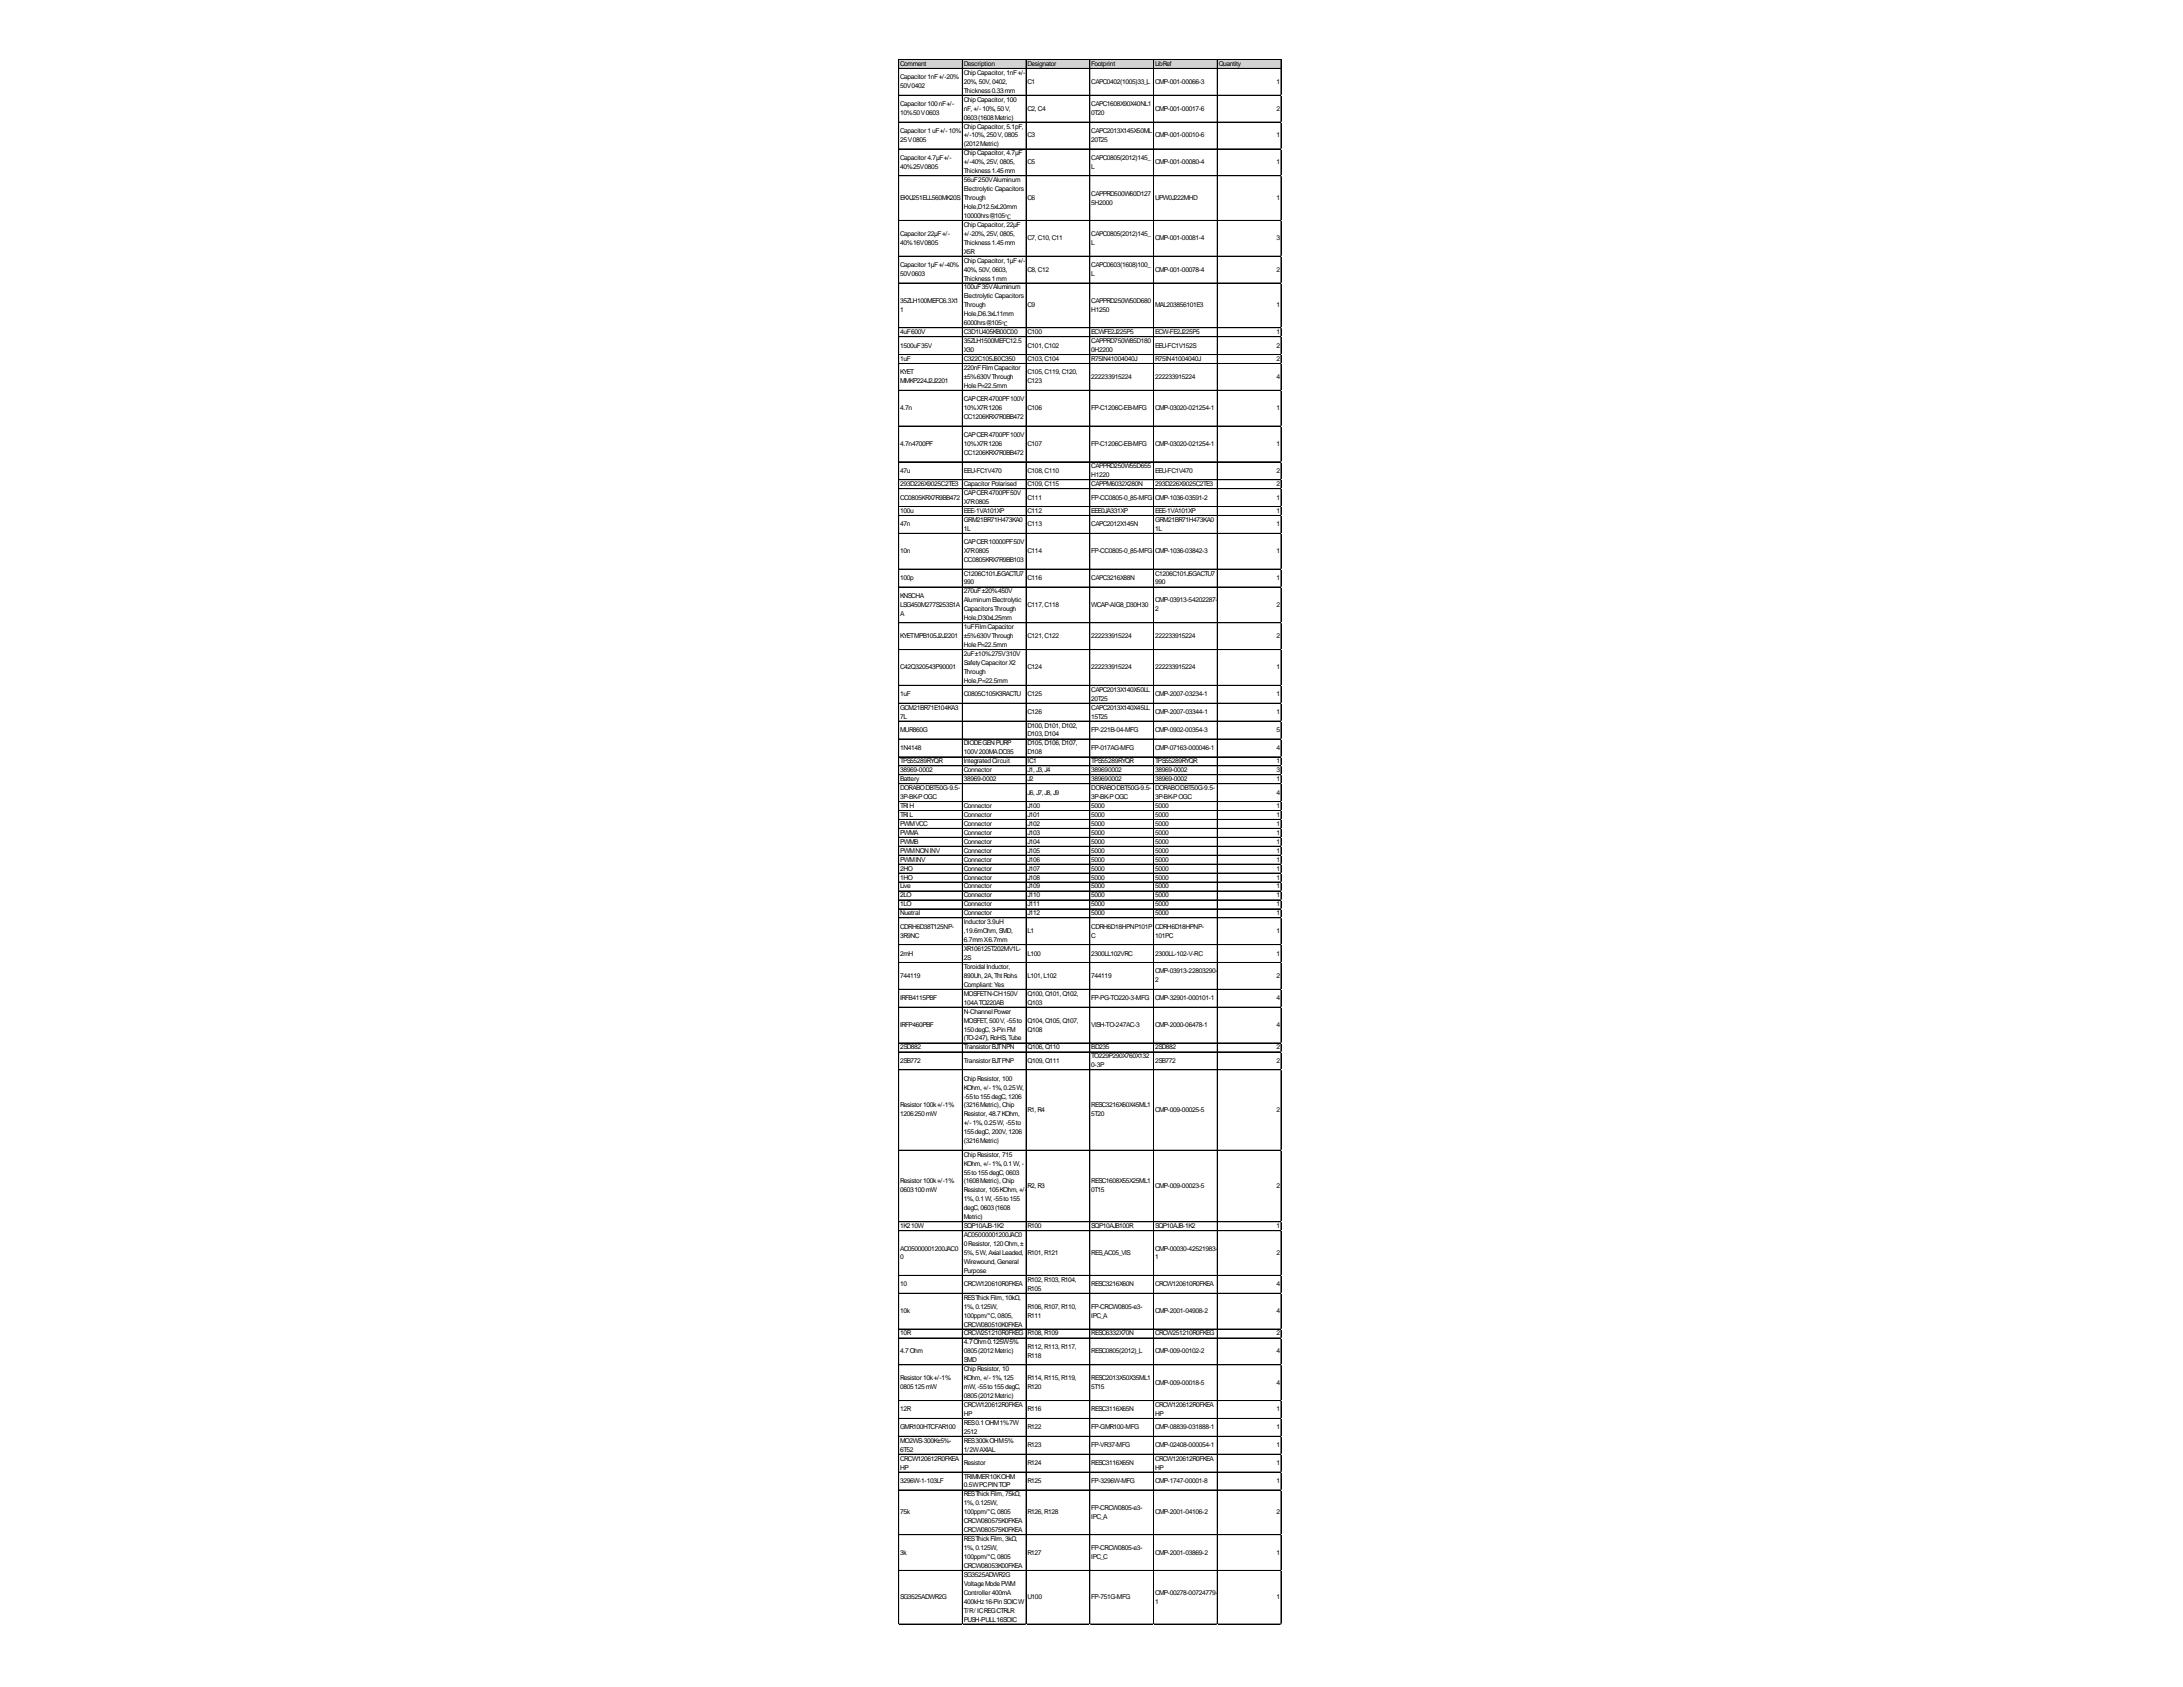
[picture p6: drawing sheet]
<svg xmlns="http://www.w3.org/2000/svg" width="279mm" height="216mm" viewBox="0 0 279 216" stroke-linecap="round" stroke-linejoin="round" font-family="sans-serif">
<defs><g id="words">
<g font-size=".9">
<text x="115.2" y="8.4">Comment</text>
<text x="115.2" y="10.2">Capacitor1nF+/-20%</text>
<text x="115.2" y="11.3">50V0402</text>
<text x="123.4" y="8.4">Description</text>
<text x="123.4" y="9.6">ChipCapacitor, 1nF+/-</text>
<text x="123.4" y="10.7">20%,50V,0402,</text>
<text x="123.4" y="11.9">Thickness0.33mm</text>
<text x="131.5" y="8.4">Designator</text>
<text x="131.5" y="10.7">C1</text>
<text x="139.7" y="8.4">Footprint</text>
<text x="139.7" y="10.7">CAPC0402(1005)33_L</text>
<text x="147.8" y="8.4">LibRef</text>
<text x="147.8" y="10.7">CMP-001-00066-3</text>
<text x="156" y="8.4">Quantity</text>
<text x="163.4" y="10.7">1</text>
<text x="115.2" y="13.6">Capacitor100nF+/-</text>
<text x="115.2" y="14.7">10%50V0603</text>
<text x="115.2" y="17">Capacitor1uF+/-10%</text>
<text x="123.4" y="13">ChipCapacitor, 100</text>
<text x="123.4" y="14.2">nF,+/-10%,50V,</text>
<text x="123.4" y="15.3">0603(1608Metric)</text>
<text x="123.4" y="16.4">ChipCapacitor, 5.1pF,</text>
<text x="123.4" y="17.6">+/-10%,250V,0805</text>
<text x="131.5" y="14.2">C2,C4</text>
<text x="131.5" y="17.6">C3</text>
<text x="139.7" y="13.6">CAPC1608X90X40NL1</text>
<text x="139.7" y="14.7">0T20</text>
<text x="139.7" y="17">CAPC2013X145X50ML</text>
<text x="147.8" y="14.2">CMP-001-00017-6</text>
<text x="147.8" y="17.6">CMP-001-00010-6</text>
<text x="163.4" y="14.2">2</text>
<text x="163.4" y="17.6">1</text>
<text x="115.2" y="18.2">25V0805</text>
<text x="115.2" y="20.5">Capacitor4.7µF+/-</text>
<text x="115.2" y="21.6">40%25V0805</text>
<text x="123.4" y="18.7">(2012Metric)</text>
<text x="123.4" y="19.9">ChipCapacitor, 4.7µF</text>
<text x="123.4" y="21">+/-40%,25V,0805,</text>
<text x="123.4" y="22.2">Thickness1.45mm</text>
<text x="123.4" y="23.3">56uF250VAluminum</text>
<text x="131.5" y="21">C5</text>
<text x="139.7" y="18.2">20T25</text>
<text x="139.7" y="20.5">CAPC0805(2012)145_</text>
<text x="139.7" y="21.6">L</text>
<text x="147.8" y="21">CMP-001-00080-4</text>
<text x="163.4" y="21">1</text>
<text x="115.2" y="25.6">EKXJ251ELL560MK20S</text>
<text x="123.4" y="24.5">Electrolytic Capacitors</text>
<text x="123.4" y="25.6">Through</text>
<text x="123.4" y="26.7">Hole,D12.5xL20mm</text>
<text x="123.4" y="27.9">10000hrs@105℃</text>
<text x="123.4" y="29">ChipCapacitor, 22µF</text>
<text x="131.5" y="25.6">C6</text>
<text x="139.7" y="25">CAPPRD500W60D127</text>
<text x="139.7" y="26.2">5H2000</text>
<text x="147.8" y="25.6">UPW0J222MHD</text>
<text x="163.4" y="25.6">1</text>
<text x="115.2" y="30.2">Capacitor22µF+/-</text>
<text x="115.2" y="31.3">40%16V0805</text>
<text x="115.2" y="34.2">Capacitor1µF+/-40%</text>
<text x="115.2" y="35.3">50V0603</text>
<text x="123.4" y="30.2">+/-20%,25V,0805,</text>
<text x="123.4" y="31.3">Thickness1.45mm</text>
<text x="123.4" y="32.5">X5R</text>
<text x="123.4" y="33.6">ChipCapacitor, 1µF+/-</text>
<text x="123.4" y="34.8">40%,50V,0603,</text>
<text x="123.4" y="35.9">Thickness1mm</text>
<text x="131.5" y="30.8">C7,C10,C11</text>
<text x="131.5" y="34.8">C8,C12</text>
<text x="139.7" y="30.2">CAPC0805(2012)145_</text>
<text x="139.7" y="31.3">L</text>
<text x="139.7" y="34.2">CAPC0603(1608)100_</text>
<text x="139.7" y="35.3">L</text>
<text x="147.8" y="30.8">CMP-001-00081-4</text>
<text x="147.8" y="34.8">CMP-001-00078-4</text>
<text x="163.4" y="30.8">3</text>
<text x="163.4" y="34.8">2</text>
<text x="115.2" y="38.8">35ZLH100MEFC6.3X1</text>
<text x="115.2" y="39.9">1</text>
<text x="123.4" y="37">100uF35VAluminum</text>
<text x="123.4" y="38.2">Electrolytic Capacitors</text>
<text x="123.4" y="39.3">Through</text>
<text x="123.4" y="40.5">Hole,D6.3xL11mm</text>
<text x="123.4" y="41.6">6000hrs@105℃</text>
<text x="131.5" y="39.3">C9</text>
<text x="139.7" y="38.8">CAPPRD250W50D680</text>
<text x="139.7" y="39.9">H1250</text>
<text x="147.8" y="39.3">MAL203856101E3</text>
<text x="163.4" y="39.3">1</text>
<text x="115.2" y="42.8">4uF600V</text>
<text x="115.2" y="44.5">1500uF35V</text>
<text x="115.2" y="46.2">1uF</text>
<text x="115.2" y="47.9">KYET</text>
<text x="123.4" y="42.8">C3D1U405KB00C00</text>
<text x="123.4" y="43.9">35ZLH1500MEFC12.5</text>
<text x="123.4" y="45.1">X30</text>
<text x="123.4" y="46.2">C322C105J60C350</text>
<text x="123.4" y="47.3">220nFFilmCapacitor</text>
<text x="131.5" y="42.8">C100</text>
<text x="131.5" y="44.5">C101,C102</text>
<text x="131.5" y="46.2">C103,C104</text>
<text x="131.5" y="47.9">C105,C119,C120,</text>
<text x="139.7" y="42.8">ECWFE2J225P5</text>
<text x="139.7" y="43.9">CAPPRD750W85D180</text>
<text x="139.7" y="45.1">0H2200</text>
<text x="139.7" y="46.2">R75IN41004040J</text>
<text x="147.8" y="42.8">ECW-FE2J225P5</text>
<text x="147.8" y="44.5">EEU-FC1V152S</text>
<text x="147.8" y="46.2">R75IN41004040J</text>
<text x="163.4" y="42.8">1</text>
<text x="163.4" y="44.5">2</text>
<text x="163.4" y="46.2">2</text>
<text x="115.2" y="49.1">MMKP224J2J2201</text>
<text x="115.2" y="52.5">4.7n</text>
<text x="123.4" y="48.5">±5%630VThrough</text>
<text x="123.4" y="49.6">HoleP=22.5mm</text>
<text x="123.4" y="51.3">CAPCER4700PF100V</text>
<text x="123.4" y="52.5">10%X7R1206</text>
<text x="123.4" y="53.6">CC1206KRX7R0BB472</text>
<text x="131.5" y="49.1">C123</text>
<text x="131.5" y="52.5">C106</text>
<text x="139.7" y="48.5">222233915224</text>
<text x="139.7" y="52.5">FP-C1206C-EB-MFG</text>
<text x="147.8" y="48.5">222233915224</text>
<text x="147.8" y="52.5">CMP-03020-021254-1</text>
<text x="163.4" y="48.5">4</text>
<text x="163.4" y="52.5">1</text>
<text x="115.2" y="57.1">4.7n4700PF</text>
<text x="123.4" y="55.9">CAPCER4700PF100V</text>
<text x="123.4" y="57.1">10%X7R1206</text>
<text x="123.4" y="58.2">CC1206KRX7R0BB472</text>
<text x="131.5" y="57.1">C107</text>
<text x="139.7" y="57.1">FP-C1206C-EB-MFG</text>
<text x="139.7" y="59.9">CAPPRD250W55D655</text>
<text x="147.8" y="57.1">CMP-03020-021254-1</text>
<text x="163.4" y="57.1">1</text>
<text x="115.2" y="60.5">47u</text>
<text x="115.2" y="62.2">293D226X9025C2TE3</text>
<text x="115.2" y="63.9">CC0805KRX7R9BB472</text>
<text x="115.2" y="65.6">100u</text>
<text x="123.4" y="60.5">EEU-FC1V470</text>
<text x="123.4" y="62.2">CapacitorPolarised</text>
<text x="123.4" y="63.4">CAPCER4700PF50V</text>
<text x="123.4" y="64.5">X7R0805</text>
<text x="123.4" y="65.6">EEE-1VA101XP</text>
<text x="131.5" y="60.5">C108,C110</text>
<text x="131.5" y="62.2">C109,C115</text>
<text x="131.5" y="63.9">C111</text>
<text x="131.5" y="65.6">C112</text>
<text x="139.7" y="61.1">H1220</text>
<text x="139.7" y="62.2">CAPPM6032X280N</text>
<text x="139.7" y="63.9">FP-CC0805-0_85-MFG</text>
<text x="139.7" y="65.6">EEE0JA331XP</text>
<text x="147.8" y="60.5">EEU-FC1V470</text>
<text x="147.8" y="62.2">293D226X9025C2TE3</text>
<text x="147.8" y="63.9">CMP-1036-03591-2</text>
<text x="147.8" y="65.6">EEE-1VA101XP</text>
<text x="163.4" y="60.5">2</text>
<text x="163.4" y="62.2">2</text>
<text x="163.4" y="63.9">1</text>
<text x="163.4" y="65.6">1</text>
<text x="115.2" y="67.4">47n</text>
<text x="115.2" y="70.8">10n</text>
<text x="123.4" y="66.8">GRM21BR71H473KA0</text>
<text x="123.4" y="67.9">1L</text>
<text x="123.4" y="69.7">CAPCER10000PF50V</text>
<text x="123.4" y="70.8">X7R0805</text>
<text x="123.4" y="71.9">CC0805KRX7R9BB103</text>
<text x="131.5" y="67.4">C113</text>
<text x="131.5" y="70.8">C114</text>
<text x="139.7" y="67.4">CAPC2012X145N</text>
<text x="139.7" y="70.8">FP-CC0805-0_85-MFG</text>
<text x="147.8" y="66.8">GRM21BR71H473KA0</text>
<text x="147.8" y="67.9">1L</text>
<text x="147.8" y="70.8">CMP-1036-03842-3</text>
<text x="163.4" y="67.4">1</text>
<text x="163.4" y="70.8">1</text>
<text x="115.2" y="74.2">100p</text>
<text x="115.2" y="76.5">KNSCHA</text>
<text x="115.2" y="77.7">LSG450M277S253S1A</text>
<text x="123.4" y="73.7">C1206C101J5GACTU7</text>
<text x="123.4" y="74.8">990</text>
<text x="123.4" y="75.9">270uF±20%450V</text>
<text x="123.4" y="77.1">AluminumElectrolytic</text>
<text x="131.5" y="74.2">C116</text>
<text x="131.5" y="77.7">C117,C118</text>
<text x="139.7" y="74.2">CAPC3216X88N</text>
<text x="139.7" y="77.7">WCAP-AIG8_D30H30</text>
<text x="147.8" y="73.7">C1206C101J5GACTU7</text>
<text x="147.8" y="74.8">990</text>
<text x="147.8" y="77.1">CMP-03913-54202287-</text>
<text x="163.4" y="74.2">1</text>
<text x="163.4" y="77.7">2</text>
<text x="115.2" y="78.8">A</text>
<text x="115.2" y="81.7">KYETMPB105J2J2201</text>
<text x="123.4" y="78.2">CapacitorsThrough</text>
<text x="123.4" y="79.4">Hole,D30xL25mm</text>
<text x="123.4" y="80.5">1uFFilmCapacitor</text>
<text x="123.4" y="81.7">±5%630VThrough</text>
<text x="123.4" y="82.8">HoleP=22.5mm</text>
<text x="123.4" y="84">2uF±10%275V310V</text>
<text x="131.5" y="81.7">C121,C122</text>
<text x="139.7" y="81.7">222233915224</text>
<text x="147.8" y="78.2">2</text>
<text x="147.8" y="81.7">222233915224</text>
<text x="163.4" y="81.7">2</text>
<text x="115.2" y="85.7">C42Q320543P90001</text>
<text x="115.2" y="89.1">1uF</text>
<text x="123.4" y="85.1">SafetyCapacitorX2</text>
<text x="123.4" y="86.2">Through</text>
<text x="123.4" y="87.4">Hole,P=22.5mm</text>
<text x="123.4" y="89.1">C0805C105K3RACTU</text>
<text x="131.5" y="85.7">C124</text>
<text x="131.5" y="89.1">C125</text>
<text x="139.7" y="85.7">222233915224</text>
<text x="139.7" y="88.5">CAPC2013X140X50LL</text>
<text x="139.7" y="89.7">20T25</text>
<text x="147.8" y="85.7">222233915224</text>
<text x="147.8" y="89.1">CMP-2007-03234-1</text>
<text x="163.4" y="85.7">1</text>
<text x="163.4" y="89.1">1</text>
<text x="115.2" y="90.8">GCM21BR71E104KA3</text>
<text x="115.2" y="92">7L</text>
<text x="115.2" y="93.7">MUR860G</text>
<text x="115.2" y="96">1N4148</text>
<text x="123.4" y="95.4">DIODEGENPURP</text>
<text x="131.5" y="91.4">C126</text>
<text x="131.5" y="93.1">D100,D101,D102,</text>
<text x="131.5" y="94.3">D103,D104</text>
<text x="131.5" y="95.4">D105,D106,D107,</text>
<text x="139.7" y="90.8">CAPC2013X140X45LL</text>
<text x="139.7" y="92">15T25</text>
<text x="139.7" y="93.7">FP-221B-04-MFG</text>
<text x="139.7" y="96">FP-017AG-MFG</text>
<text x="147.8" y="91.4">CMP-2007-03344-1</text>
<text x="147.8" y="93.7">CMP-0902-00354-3</text>
<text x="147.8" y="96">CMP-07163-000046-1</text>
<text x="163.4" y="91.4">1</text>
<text x="163.4" y="93.7">5</text>
<text x="163.4" y="96">4</text>
<text x="115.2" y="97.7">TPS55289RYQR</text>
<text x="115.2" y="98.8">38969-0002</text>
<text x="115.2" y="100">Battery</text>
<text x="115.2" y="101.1">DORABODBT50G-9.5-</text>
<text x="123.4" y="96.5">100V200MADO35</text>
<text x="123.4" y="97.7">IntegratedCircuit</text>
<text x="123.4" y="98.8">Connector</text>
<text x="123.4" y="100">38969-0002</text>
<text x="131.5" y="96.5">D108</text>
<text x="131.5" y="97.7">IC1</text>
<text x="131.5" y="98.8">J1,J3,J4</text>
<text x="131.5" y="100">J2</text>
<text x="131.5" y="101.7">J6,J7,J8,J9</text>
<text x="139.7" y="97.7">TPS55289RYQR</text>
<text x="139.7" y="98.8">389690002</text>
<text x="139.7" y="100">389690002</text>
<text x="139.7" y="101.1">DORABODBT50G-9.5-</text>
<text x="147.8" y="97.7">TPS55289RYQR</text>
<text x="147.8" y="98.8">38969-0002</text>
<text x="147.8" y="100">38969-0002</text>
<text x="147.8" y="101.1">DORABODBT50G-9.5-</text>
<text x="163.4" y="97.7">1</text>
<text x="163.4" y="98.8">3</text>
<text x="163.4" y="100">1</text>
<text x="163.4" y="101.7">4</text>
<text x="115.2" y="102.3">3P-BK-POGC</text>
<text x="115.2" y="103.4">TRIH</text>
<text x="115.2" y="104.6">TRIL</text>
<text x="115.2" y="105.7">PWMVCC</text>
<text x="115.2" y="106.8">PWMA</text>
<text x="115.2" y="108">PWMB</text>
<text x="123.4" y="103.4">Connector</text>
<text x="123.4" y="104.6">Connector</text>
<text x="123.4" y="105.7">Connector</text>
<text x="123.4" y="106.8">Connector</text>
<text x="123.4" y="108">Connector</text>
<text x="131.5" y="103.4">J100</text>
<text x="131.5" y="104.6">J101</text>
<text x="131.5" y="105.7">J102</text>
<text x="131.5" y="106.8">J103</text>
<text x="131.5" y="108">J104</text>
<text x="139.7" y="102.3">3P-BK-POGC</text>
<text x="139.7" y="103.4">5000</text>
<text x="139.7" y="104.6">5000</text>
<text x="139.7" y="105.7">5000</text>
<text x="139.7" y="106.8">5000</text>
<text x="139.7" y="108">5000</text>
<text x="147.8" y="102.3">3P-BK-POGC</text>
<text x="147.8" y="103.4">5000</text>
<text x="147.8" y="104.6">5000</text>
<text x="147.8" y="105.7">5000</text>
<text x="147.8" y="106.8">5000</text>
<text x="147.8" y="108">5000</text>
<text x="163.4" y="103.4">1</text>
<text x="163.4" y="104.6">1</text>
<text x="163.4" y="105.7">1</text>
<text x="163.4" y="106.8">1</text>
<text x="163.4" y="108">1</text>
<text x="115.2" y="109.1">PWMNONINV</text>
<text x="115.2" y="110.3">PWMINV</text>
<text x="115.2" y="111.4">2HO</text>
<text x="115.2" y="112.6">1HO</text>
<text x="115.2" y="113.7">Live</text>
<text x="123.4" y="109.1">Connector</text>
<text x="123.4" y="110.3">Connector</text>
<text x="123.4" y="111.4">Connector</text>
<text x="123.4" y="112.6">Connector</text>
<text x="123.4" y="113.7">Connector</text>
<text x="131.5" y="109.1">J105</text>
<text x="131.5" y="110.3">J106</text>
<text x="131.5" y="111.4">J107</text>
<text x="131.5" y="112.6">J108</text>
<text x="131.5" y="113.7">J109</text>
<text x="139.7" y="109.1">5000</text>
<text x="139.7" y="110.3">5000</text>
<text x="139.7" y="111.4">5000</text>
<text x="139.7" y="112.6">5000</text>
<text x="139.7" y="113.7">5000</text>
<text x="147.8" y="109.1">5000</text>
<text x="147.8" y="110.3">5000</text>
<text x="147.8" y="111.4">5000</text>
<text x="147.8" y="112.6">5000</text>
<text x="147.8" y="113.7">5000</text>
<text x="163.4" y="109.1">1</text>
<text x="163.4" y="110.3">1</text>
<text x="163.4" y="111.4">1</text>
<text x="163.4" y="112.6">1</text>
<text x="163.4" y="113.7">1</text>
<text x="115.2" y="114.8">2LO</text>
<text x="115.2" y="116">1LO</text>
<text x="115.2" y="117.1">Nuetral</text>
<text x="115.2" y="118.9">CDRH6D38T125NP-</text>
<text x="115.2" y="120">3R9NC</text>
<text x="123.4" y="114.8">Connector</text>
<text x="123.4" y="116">Connector</text>
<text x="123.4" y="117.1">Connector</text>
<text x="123.4" y="118.3">Inductor3.9uH</text>
<text x="123.4" y="119.4">,19.6mOhm,SMD,</text>
<text x="131.5" y="114.8">J110</text>
<text x="131.5" y="116">J111</text>
<text x="131.5" y="117.1">J112</text>
<text x="131.5" y="119.4">L1</text>
<text x="139.7" y="114.8">5000</text>
<text x="139.7" y="116">5000</text>
<text x="139.7" y="117.1">5000</text>
<text x="139.7" y="118.9">CDRH6D18HPNP101P</text>
<text x="139.7" y="120">C</text>
<text x="147.8" y="114.8">5000</text>
<text x="147.8" y="116">5000</text>
<text x="147.8" y="117.1">5000</text>
<text x="147.8" y="118.9">CDRH6D18HPNP-</text>
<text x="147.8" y="120">101PC</text>
<text x="163.4" y="114.8">1</text>
<text x="163.4" y="116">1</text>
<text x="163.4" y="117.1">1</text>
<text x="163.4" y="119.4">1</text>
<text x="115.2" y="122.3">2mH</text>
<text x="115.2" y="125.1">744119</text>
<text x="123.4" y="120.6">6.7mmX6.7mm</text>
<text x="123.4" y="121.7">XR106125T202MV1L-</text>
<text x="123.4" y="122.9">2S</text>
<text x="123.4" y="124">ToroidalInductor,</text>
<text x="123.4" y="125.1">890Uh,2A,ThtRohs</text>
<text x="131.5" y="122.3">L100</text>
<text x="131.5" y="125.1">L101,L102</text>
<text x="139.7" y="122.3">2300LL102VRC</text>
<text x="139.7" y="125.1">744119</text>
<text x="147.8" y="122.3">2300LL-102-V-RC</text>
<text x="147.8" y="124.6">CMP-03913-22803290-</text>
<text x="147.8" y="125.7">2</text>
<text x="163.4" y="122.3">1</text>
<text x="163.4" y="125.1">2</text>
<text x="115.2" y="128">IRFB4115PBF</text>
<text x="115.2" y="131.4">IRFP460PBF</text>
<text x="123.4" y="126.3">Compliant: Yes</text>
<text x="123.4" y="127.4">MOSFETN-CH150V</text>
<text x="123.4" y="128.6">104ATO220AB</text>
<text x="123.4" y="129.7">N-ChannelPower</text>
<text x="123.4" y="130.9">MOSFET,500V,-55to</text>
<text x="131.5" y="127.4">Q100,Q101,Q102,</text>
<text x="131.5" y="128.6">Q103</text>
<text x="131.5" y="130.9">Q104,Q105,Q107,</text>
<text x="139.7" y="128">FP-PG-TO220-3-MFG</text>
<text x="139.7" y="131.4">VISH-TO-247AC-3</text>
<text x="147.8" y="128">CMP-32901-000101-1</text>
<text x="147.8" y="131.4">CMP-2000-06478-1</text>
<text x="163.4" y="128">4</text>
<text x="163.4" y="131.4">4</text>
<text x="115.2" y="134.3">2SD882</text>
<text x="115.2" y="136">2SB772</text>
<text x="123.4" y="132">150degC,3-PinFM</text>
<text x="123.4" y="133.2">(TO-247),RoHS,Tube</text>
<text x="123.4" y="134.3">TransistorBJTNPN</text>
<text x="123.4" y="136">TransistorBJTPNP</text>
<text x="131.5" y="132">Q108</text>
<text x="131.5" y="134.3">Q106,Q110</text>
<text x="131.5" y="136">Q109,Q111</text>
<text x="139.7" y="134.3">BD235</text>
<text x="139.7" y="135.4">TO229P290X760X132</text>
<text x="139.7" y="136.6">0-3P</text>
<text x="147.8" y="134.3">2SD882</text>
<text x="147.8" y="136">2SB772</text>
<text x="163.4" y="134.3">2</text>
<text x="163.4" y="136">2</text>
<text x="115.2" y="141.7">Resistor100k+/-1%</text>
<text x="115.2" y="142.9">1206250mW</text>
<text x="123.4" y="138.3">ChipResistor, 100</text>
<text x="123.4" y="139.4">KOhm,+/-1%,0.25W,</text>
<text x="123.4" y="140.6">-55to155degC,1206</text>
<text x="123.4" y="141.7">(3216Metric),Chip</text>
<text x="123.4" y="142.9">Resistor, 48.7KOhm,</text>
<text x="131.5" y="142.3">R1,R4</text>
<text x="139.7" y="141.7">RESC3216X60X45ML1</text>
<text x="139.7" y="142.9">5T20</text>
<text x="147.8" y="142.3">CMP-009-00025-5</text>
<text x="163.4" y="142.3">2</text>
<text x="123.4" y="144">+/-1%,0.25W,-55to</text>
<text x="123.4" y="145.2">155degC,200V,1206</text>
<text x="123.4" y="146.3">(3216Metric)</text>
<text x="123.4" y="148">ChipResistor, 715</text>
<text x="123.4" y="149.2">KOhm,+/-1%,0.1W,-</text>
<text x="115.2" y="151.5">Resistor100k+/-1%</text>
<text x="115.2" y="152.6">0603100mW</text>
<text x="123.4" y="150.3">55to155degC,0603</text>
<text x="123.4" y="151.5">(1608Metric),Chip</text>
<text x="123.4" y="152.6">Resistor, 105KOhm,+/-</text>
<text x="123.4" y="153.7">1%,0.1W,-55to155</text>
<text x="123.4" y="154.9">degC,0603(1608</text>
<text x="131.5" y="152">R2,R3</text>
<text x="139.7" y="151.5">RESC1608X55X25ML1</text>
<text x="139.7" y="152.6">0T15</text>
<text x="147.8" y="152">CMP-009-00023-5</text>
<text x="163.4" y="152">2</text>
<text x="115.2" y="157.2">1K210W</text>
<text x="115.2" y="160">AC05000001200JAC0</text>
<text x="115.2" y="161.2">0</text>
<text x="123.4" y="156">Metric)</text>
<text x="123.4" y="157.2">SQP10AJB-1K2</text>
<text x="123.4" y="158.3">AC05000001200JAC0</text>
<text x="123.4" y="159.5">0Resistor, 120Ohm,±</text>
<text x="123.4" y="160.6">5%,5W,AxialLeaded,</text>
<text x="123.4" y="161.8">Wirewound,General</text>
<text x="131.5" y="157.2">R100</text>
<text x="131.5" y="160.6">R101,R121</text>
<text x="139.7" y="157.2">SQP10AJB100R</text>
<text x="139.7" y="160.6">RES_AC05_VIS</text>
<text x="147.8" y="157.2">SQP10AJB-1K2</text>
<text x="147.8" y="160">CMP-00030-42521983-</text>
<text x="147.8" y="161.2">1</text>
<text x="163.4" y="157.2">1</text>
<text x="163.4" y="160.6">2</text>
<text x="115.2" y="164.6">10</text>
<text x="123.4" y="162.9">Purpose</text>
<text x="123.4" y="164.6">CRCW120610R0FKEA</text>
<text x="123.4" y="166.3">RESThickFilm,10kΩ,</text>
<text x="123.4" y="167.5">1%,0.125W,</text>
<text x="131.5" y="164">R102,R103,R104,</text>
<text x="131.5" y="165.2">R105</text>
<text x="131.5" y="167.5">R106,R107,R110,</text>
<text x="139.7" y="164.6">RESC3216X60N</text>
<text x="139.7" y="167.5">FP-CRCW0805-e3-</text>
<text x="147.8" y="164.6">CRCW120610R0FKEA</text>
<text x="163.4" y="164.6">4</text>
<text x="115.2" y="168.1">10k</text>
<text x="115.2" y="170.9">10R</text>
<text x="115.2" y="173.2">4.7Ohm</text>
<text x="123.4" y="168.6">100ppm/°C,0805,</text>
<text x="123.4" y="169.8">CRCW080510K0FKEA</text>
<text x="123.4" y="170.9">CRCW251210R0FKEG</text>
<text x="123.4" y="172.1">4.7Ohm0.125W5%</text>
<text x="123.4" y="173.2">0805(2012Metric)</text>
<text x="131.5" y="168.6">R111</text>
<text x="131.5" y="170.9">R108,R109</text>
<text x="131.5" y="172.6">R112,R113,R117,</text>
<text x="131.5" y="173.8">R118</text>
<text x="139.7" y="168.6">IPC_A</text>
<text x="139.7" y="170.9">RESC6332X70N</text>
<text x="139.7" y="173.2">RESC0805(2012)_L</text>
<text x="147.8" y="168.1">CMP-2001-04908-2</text>
<text x="147.8" y="170.9">CRCW251210R0FKEG</text>
<text x="147.8" y="173.2">CMP-009-00102-2</text>
<text x="163.4" y="168.1">4</text>
<text x="163.4" y="170.9">2</text>
<text x="163.4" y="173.2">4</text>
<text x="115.2" y="176.6">Resistor10k+/-1%</text>
<text x="115.2" y="177.8">0805125mW</text>
<text x="123.4" y="174.3">SMD</text>
<text x="123.4" y="175.5">ChipResistor, 10</text>
<text x="123.4" y="176.6">KOhm,+/-1%,125</text>
<text x="123.4" y="177.8">mW,-55to155degC,</text>
<text x="123.4" y="178.9">0805(2012Metric)</text>
<text x="131.5" y="176.6">R114,R115,R119,</text>
<text x="131.5" y="177.8">R120</text>
<text x="139.7" y="176.6">RESC2013X50X35ML1</text>
<text x="139.7" y="177.8">5T15</text>
<text x="147.8" y="177.2">CMP-009-00018-5</text>
<text x="163.4" y="177.2">4</text>
<text x="115.2" y="180.6">12R</text>
<text x="115.2" y="182.9">GMR100HTCFAR100</text>
<text x="115.2" y="184.6">MO2WS-300K±5%-</text>
<text x="115.2" y="185.8">6T52</text>
<text x="123.4" y="180.1">CRCW120612R0FKEA</text>
<text x="123.4" y="181.2">HP</text>
<text x="123.4" y="182.4">RES0.1OHM1%7W</text>
<text x="123.4" y="183.5">2512</text>
<text x="123.4" y="184.6">RES300kOHM5%</text>
<text x="123.4" y="185.8">1/2WAXIAL</text>
<text x="131.5" y="180.6">R116</text>
<text x="131.5" y="182.9">R122</text>
<text x="131.5" y="185.2">R123</text>
<text x="139.7" y="180.6">RESC3116X65N</text>
<text x="139.7" y="182.9">FP-GMR100-MFG</text>
<text x="139.7" y="185.2">FP-VR37-MFG</text>
<text x="147.8" y="180.1">CRCW120612R0FKEA</text>
<text x="147.8" y="181.2">HP</text>
<text x="147.8" y="182.9">CMP-08839-031888-1</text>
<text x="147.8" y="185.2">CMP-02408-000054-1</text>
<text x="163.4" y="180.6">1</text>
<text x="163.4" y="182.9">1</text>
<text x="163.4" y="185.2">1</text>
<text x="115.2" y="186.9">CRCW120612R0FKEA</text>
<text x="115.2" y="188.1">HP</text>
<text x="115.2" y="189.8">3296W-1-103LF</text>
<text x="123.4" y="187.5">Resistor</text>
<text x="123.4" y="189.2">TRIMMER10KOHM</text>
<text x="123.4" y="190.4">0.5WPCPINTOP</text>
<text x="123.4" y="191.5">RESThickFilm,75kΩ,</text>
<text x="131.5" y="187.5">R124</text>
<text x="131.5" y="189.8">R125</text>
<text x="139.7" y="187.5">RESC3116X65N</text>
<text x="139.7" y="189.8">FP-3296W-MFG</text>
<text x="147.8" y="186.9">CRCW120612R0FKEA</text>
<text x="147.8" y="188.1">HP</text>
<text x="147.8" y="189.8">CMP-1747-00001-8</text>
<text x="163.4" y="187.5">1</text>
<text x="163.4" y="189.8">1</text>
<text x="115.2" y="193.8">75k</text>
<text x="123.4" y="192.7">1%,0.125W,</text>
<text x="123.4" y="193.8">100ppm/°C,0805</text>
<text x="123.4" y="194.9">CRCW080575K0FKEA</text>
<text x="123.4" y="196.1">CRCW080575K0FKEA</text>
<text x="123.4" y="197.2">RESThickFilm,3kΩ,</text>
<text x="131.5" y="193.8">R126,R128</text>
<text x="139.7" y="193.2">FP-CRCW0805-e3-</text>
<text x="139.7" y="194.4">IPC_A</text>
<text x="147.8" y="193.8">CMP-2001-04106-2</text>
<text x="163.4" y="193.8">2</text>
<text x="115.2" y="198.9">3k</text>
<text x="123.4" y="198.4">1%,0.125W,</text>
<text x="123.4" y="199.5">100ppm/°C,0805</text>
<text x="123.4" y="200.7">CRCW08053K00FKEA</text>
<text x="123.4" y="201.8">SG3525ADWR2G</text>
<text x="123.4" y="202.9">VoltageModePWM</text>
<text x="131.5" y="198.9">R127</text>
<text x="139.7" y="198.4">FP-CRCW0805-e3-</text>
<text x="139.7" y="199.5">IPC_C</text>
<text x="147.8" y="198.9">CMP-2001-03869-2</text>
<text x="163.4" y="198.9">1</text>
<text x="115.2" y="204.7">SG3525ADWR2G</text>
<text x="123.4" y="204.1">Controller400mA</text>
<text x="123.4" y="205.2">400kHz16-PinSOICW</text>
<text x="123.4" y="206.4">T/R/ ICREGCTRLR</text>
<text x="123.4" y="207.5">PUSH-PULL16SOIC</text>
<text x="131.5" y="204.7">U100</text>
<text x="139.7" y="204.7">FP-751G-MFG</text>
<text x="147.8" y="204.1">CMP-00278-00724779-</text>
<text x="147.8" y="205.2">1</text>
<text x="163.4" y="204.7">1</text>
</g>
</g></defs>
<path d="M115 7.6h49v1.2h-49z" fill="#d3d3d3"/>
<g fill="none" stroke="#000" stroke-width=".13">
<path d="M115 7.6v200.3M115.1 7.6h48.9M115.1 7.6h48.9v200.3M115.1 8.8h48.9M115.1 12.2h48.9M115.1 15.6h48.9M115.1 19.1h48.9M123.2 7.7v200.2M131.3 7.7v200.2M139.5 7.7v200.2M147.6 7.7v200.2M147.7 7.7v200.2"/>
<path d="M155.8 7.7v200.2M164 7.7v200.2M115.1 22.5h48.9M115.1 28.2h48.9M115.1 32.8h48.9M115.1 36.2h48.9M115.1 41.9h48.9M115.1 43.1h48.9M115.1 45.4h48.9M115.1 46.5h48.9M115.1 49.9h48.9M115.1 50h48.9"/>
<path d="M115.1 54.5h48.9M115.1 54.6h48.9M115.1 59.1h48.9M115.1 61.4h48.9M115.1 62.5h48.9M115.1 62.6h48.9M115.1 64.8h48.9M115.1 66h48.9M115.1 68.3h48.9M115.1 72.8h48.9M115.1 72.9h48.9M115.1 75.1h48.9"/>
<path d="M115.1 79.7h48.9M115.1 83.1h48.9M115.1 83.2h48.9M115.1 87.7h48.9M115.1 90h48.9M115.1 92.3h48.9M115.1 94.6h48.9M115.1 96.9h48.9M115.1 98h48.9M115.1 99.1h48.9M115.1 100.3h48.9M115.1 102.6h48.9"/>
<path d="M115.1 103.7h48.9M115.1 104.9h48.9M115.1 106h48.9M115.1 107.2h48.9M115.1 108.3h48.9M115.1 109.4h48.9M115.1 110.6h48.9M115.1 111.7h48.9M115.1 111.8h48.9M115.1 112.9h48.9M115.1 114h48.9M115.1 115.2h48.9"/>
<path d="M115.1 116.3h48.9M115.1 117.5h48.9M115.1 120.9h48.9M115.1 123.2h48.9M115.1 126.6h48.9M115.1 128.9h48.9M115.1 133.5h48.9M115.1 134.6h48.9M115.1 136.9h48.9M115.1 147.2h48.9M115.1 156.4h48.9M115.1 157.5h48.9"/>
<path d="M115.1 163.2h48.9M115.1 165.5h48.9M115.1 170.1h48.9M115.1 171.2h48.9M115.1 171.3h48.9M115.1 174.7h48.9M115.1 179.2h48.9M115.1 179.3h48.9M115.1 181.5h48.9M115.1 181.6h48.9M115.1 183.8h48.9M115.1 186.1h48.9"/>
<path d="M115.1 188.4h48.9M115.1 190.7h48.9M115.1 196.4h48.9M115.1 201h48.9M115.1 207.8h48.9"/>
</g>
<path d="M115 207.9h.1" fill="none" stroke="#e0e0e0" stroke-width=".13"/>
<path d="M115 207.9h.1z" fill="#e0e0e0"/>
<path d="M123.2 207.9h.1" fill="none" stroke="#e0e0e0" stroke-width=".13"/>
<path d="M131.3 207.9h.1" fill="none" stroke="#e0e0e0" stroke-width=".13"/>
<path d="M131.3 207.9h.1z" fill="#e0e0e0"/>
<path d="M139.5 207.9h.1" fill="none" stroke="#e0e0e0" stroke-width=".13"/>
<path d="M147.6 207.9h.1" fill="none" stroke="#e0e0e0" stroke-width=".13"/>
<path d="M147.6 207.9h.1z" fill="#e0e0e0"/>
<path d="M155.8 207.9h.1" fill="none" stroke="#e0e0e0" stroke-width=".13"/>
<path d="M164 207.9h.1" fill="none" stroke="#e0e0e0" stroke-width=".13"/>
<path d="M164 12.2h.1" fill="none" stroke="#e0e0e0" stroke-width=".13"/>
<path d="M164 15.6h.1" fill="none" stroke="#e0e0e0" stroke-width=".13"/>
<path d="M164 15.6v.1z" fill="#e0e0e0"/>
<path d="M164 19.1h.1" fill="none" stroke="#e0e0e0" stroke-width=".13"/>
<path d="M164 22.5h.1" fill="none" stroke="#e0e0e0" stroke-width=".13"/>
<path d="M164 28.2h.1" fill="none" stroke="#e0e0e0" stroke-width=".13"/>
<path d="M164 28.2v.1z" fill="#e0e0e0"/>
<path d="M164 32.8h.1" fill="none" stroke="#e0e0e0" stroke-width=".13"/>
<path d="M164 36.2h.1" fill="none" stroke="#e0e0e0" stroke-width=".13"/>
<path d="M164 36.2v.1z" fill="#e0e0e0"/>
<path d="M164 41.9h.1" fill="none" stroke="#e0e0e0" stroke-width=".13"/>
<path d="M164 41.9v.1z" fill="#e0e0e0"/>
<path d="M164 43.1h.1" fill="none" stroke="#e0e0e0" stroke-width=".13"/>
<path d="M164 45.4h.1" fill="none" stroke="#e0e0e0" stroke-width=".13"/>
<path d="M164 46.5h.1" fill="none" stroke="#e0e0e0" stroke-width=".13"/>
<path d="M164 46.5v.1z" fill="#e0e0e0"/>
<path d="M164 49.9h.1" fill="none" stroke="#e0e0e0" stroke-width=".13"/>
<path d="M164 49.9v.1z" fill="#e0e0e0"/>
<path d="M164 54.5h.1" fill="none" stroke="#e0e0e0" stroke-width=".13"/>
<path d="M164 54.5v.1z" fill="#e0e0e0"/>
<path d="M164 59.1h.1" fill="none" stroke="#e0e0e0" stroke-width=".13"/>
<path d="M164 59.1v.1z" fill="#e0e0e0"/>
<path d="M164 61.4h.1" fill="none" stroke="#e0e0e0" stroke-width=".13"/>
<path d="M164 62.5h.1" fill="none" stroke="#e0e0e0" stroke-width=".13"/>
<path d="M164 62.5v.1z" fill="#e0e0e0"/>
<path d="M164 64.8h.1" fill="none" stroke="#e0e0e0" stroke-width=".13"/>
<path d="M164 64.8v.1z" fill="#e0e0e0"/>
<path d="M164 66h.1" fill="none" stroke="#e0e0e0" stroke-width=".13"/>
<path d="M164 68.3h.1" fill="none" stroke="#e0e0e0" stroke-width=".13"/>
<path d="M164 72.8h.1" fill="none" stroke="#e0e0e0" stroke-width=".13"/>
<path d="M164 72.8v.1z" fill="#e0e0e0"/>
<path d="M164 75.1h.1" fill="none" stroke="#e0e0e0" stroke-width=".13"/>
<path d="M164 75.1v.1z" fill="#e0e0e0"/>
<path d="M164 79.7h.1" fill="none" stroke="#e0e0e0" stroke-width=".13"/>
<path d="M164 83.1h.1" fill="none" stroke="#e0e0e0" stroke-width=".13"/>
<path d="M164 83.1v.1z" fill="#e0e0e0"/>
<path d="M164 87.7h.1" fill="none" stroke="#e0e0e0" stroke-width=".13"/>
<path d="M164 87.7v.1z" fill="#e0e0e0"/>
<path d="M164 90h.1" fill="none" stroke="#e0e0e0" stroke-width=".13"/>
<path d="M164 92.3h.1" fill="none" stroke="#e0e0e0" stroke-width=".13"/>
<path d="M164 94.6h.1" fill="none" stroke="#e0e0e0" stroke-width=".13"/>
<path d="M164 96.9h.1" fill="none" stroke="#e0e0e0" stroke-width=".13"/>
<path d="M164 98h.1" fill="none" stroke="#e0e0e0" stroke-width=".13"/>
<path d="M164 98v.1z" fill="#e0e0e0"/>
<path d="M164 99.1h.1" fill="none" stroke="#e0e0e0" stroke-width=".13"/>
<path d="M164 99.1v.1z" fill="#e0e0e0"/>
<path d="M164 100.3h.1" fill="none" stroke="#e0e0e0" stroke-width=".13"/>
<path d="M164 102.6h.1" fill="none" stroke="#e0e0e0" stroke-width=".13"/>
<path d="M164 103.7h.1" fill="none" stroke="#e0e0e0" stroke-width=".13"/>
<path d="M164 103.7v.1z" fill="#e0e0e0"/>
<path d="M164 104.9h.1" fill="none" stroke="#e0e0e0" stroke-width=".13"/>
<path d="M164 106h.1" fill="none" stroke="#e0e0e0" stroke-width=".13"/>
<path d="M164 106v.1z" fill="#e0e0e0"/>
<path d="M164 107.2h.1" fill="none" stroke="#e0e0e0" stroke-width=".13"/>
<path d="M164 108.3h.1" fill="none" stroke="#e0e0e0" stroke-width=".13"/>
<path d="M164 108.3v.1z" fill="#e0e0e0"/>
<path d="M164 109.4h.1" fill="none" stroke="#e0e0e0" stroke-width=".13"/>
<path d="M164 109.4v.1z" fill="#e0e0e0"/>
<path d="M164 110.6h.1" fill="none" stroke="#e0e0e0" stroke-width=".13"/>
<path d="M164 111.7h.1" fill="none" stroke="#e0e0e0" stroke-width=".13"/>
<path d="M164 111.7v.1z" fill="#e0e0e0"/>
<path d="M164 112.9h.1" fill="none" stroke="#e0e0e0" stroke-width=".13"/>
<path d="M164 114h.1" fill="none" stroke="#e0e0e0" stroke-width=".13"/>
<path d="M164 114v.1z" fill="#e0e0e0"/>
<path d="M164 115.2h.1" fill="none" stroke="#e0e0e0" stroke-width=".13"/>
<path d="M164 116.3h.1" fill="none" stroke="#e0e0e0" stroke-width=".13"/>
<path d="M164 116.3v.1z" fill="#e0e0e0"/>
<path d="M164 117.5h.1" fill="none" stroke="#e0e0e0" stroke-width=".13"/>
<path d="M164 120.9h.1" fill="none" stroke="#e0e0e0" stroke-width=".13"/>
<path d="M164 123.2h.1" fill="none" stroke="#e0e0e0" stroke-width=".13"/>
<path d="M164 126.6h.1" fill="none" stroke="#e0e0e0" stroke-width=".13"/>
<path d="M164 126.6v.1z" fill="#e0e0e0"/>
<path d="M164 128.9h.1" fill="none" stroke="#e0e0e0" stroke-width=".13"/>
<path d="M164 133.5h.1" fill="none" stroke="#e0e0e0" stroke-width=".13"/>
<path d="M164 134.6h.1" fill="none" stroke="#e0e0e0" stroke-width=".13"/>
<path d="M164 134.6v.1z" fill="#e0e0e0"/>
<path d="M164 136.9h.1" fill="none" stroke="#e0e0e0" stroke-width=".13"/>
<path d="M164 136.9v.1z" fill="#e0e0e0"/>
<path d="M164 147.2h.1" fill="none" stroke="#e0e0e0" stroke-width=".13"/>
<path d="M164 147.2v.1z" fill="#e0e0e0"/>
<path d="M164 156.4h.1" fill="none" stroke="#e0e0e0" stroke-width=".13"/>
<path d="M164 157.5h.1" fill="none" stroke="#e0e0e0" stroke-width=".13"/>
<path d="M164 163.2h.1" fill="none" stroke="#e0e0e0" stroke-width=".13"/>
<path d="M164 163.2v.1z" fill="#e0e0e0"/>
<path d="M164 165.5h.1" fill="none" stroke="#e0e0e0" stroke-width=".13"/>
<path d="M164 165.5v.1z" fill="#e0e0e0"/>
<path d="M164 170.1h.1" fill="none" stroke="#e0e0e0" stroke-width=".13"/>
<path d="M164 171.2h.1" fill="none" stroke="#e0e0e0" stroke-width=".13"/>
<path d="M164 171.2v.1z" fill="#e0e0e0"/>
<path d="M164 174.7h.1" fill="none" stroke="#e0e0e0" stroke-width=".13"/>
<path d="M164 179.2h.1" fill="none" stroke="#e0e0e0" stroke-width=".13"/>
<path d="M164 179.2v.1z" fill="#e0e0e0"/>
<path d="M164 181.5h.1" fill="none" stroke="#e0e0e0" stroke-width=".13"/>
<path d="M164 181.5v.1z" fill="#e0e0e0"/>
<path d="M164 183.8h.1" fill="none" stroke="#e0e0e0" stroke-width=".13"/>
<path d="M164 183.8v.1z" fill="#e0e0e0"/>
<path d="M164 186.1h.1" fill="none" stroke="#e0e0e0" stroke-width=".13"/>
<path d="M164 186.1v.1z" fill="#e0e0e0"/>
<path d="M164 188.4h.1" fill="none" stroke="#e0e0e0" stroke-width=".13"/>
<path d="M164 190.7h.1" fill="none" stroke="#e0e0e0" stroke-width=".13"/>
<path d="M164 196.4h.1" fill="none" stroke="#e0e0e0" stroke-width=".13"/>
<path d="M164 196.4v.1z" fill="#e0e0e0"/>
<path d="M164 201h.1" fill="none" stroke="#e0e0e0" stroke-width=".13"/>
<path d="M164 207.8h.1" fill="none" stroke="#e0e0e0" stroke-width=".13"/>
<path d="M164 207.8v.1z" fill="#e0e0e0"/>
<use href="#words"/>
</svg>
